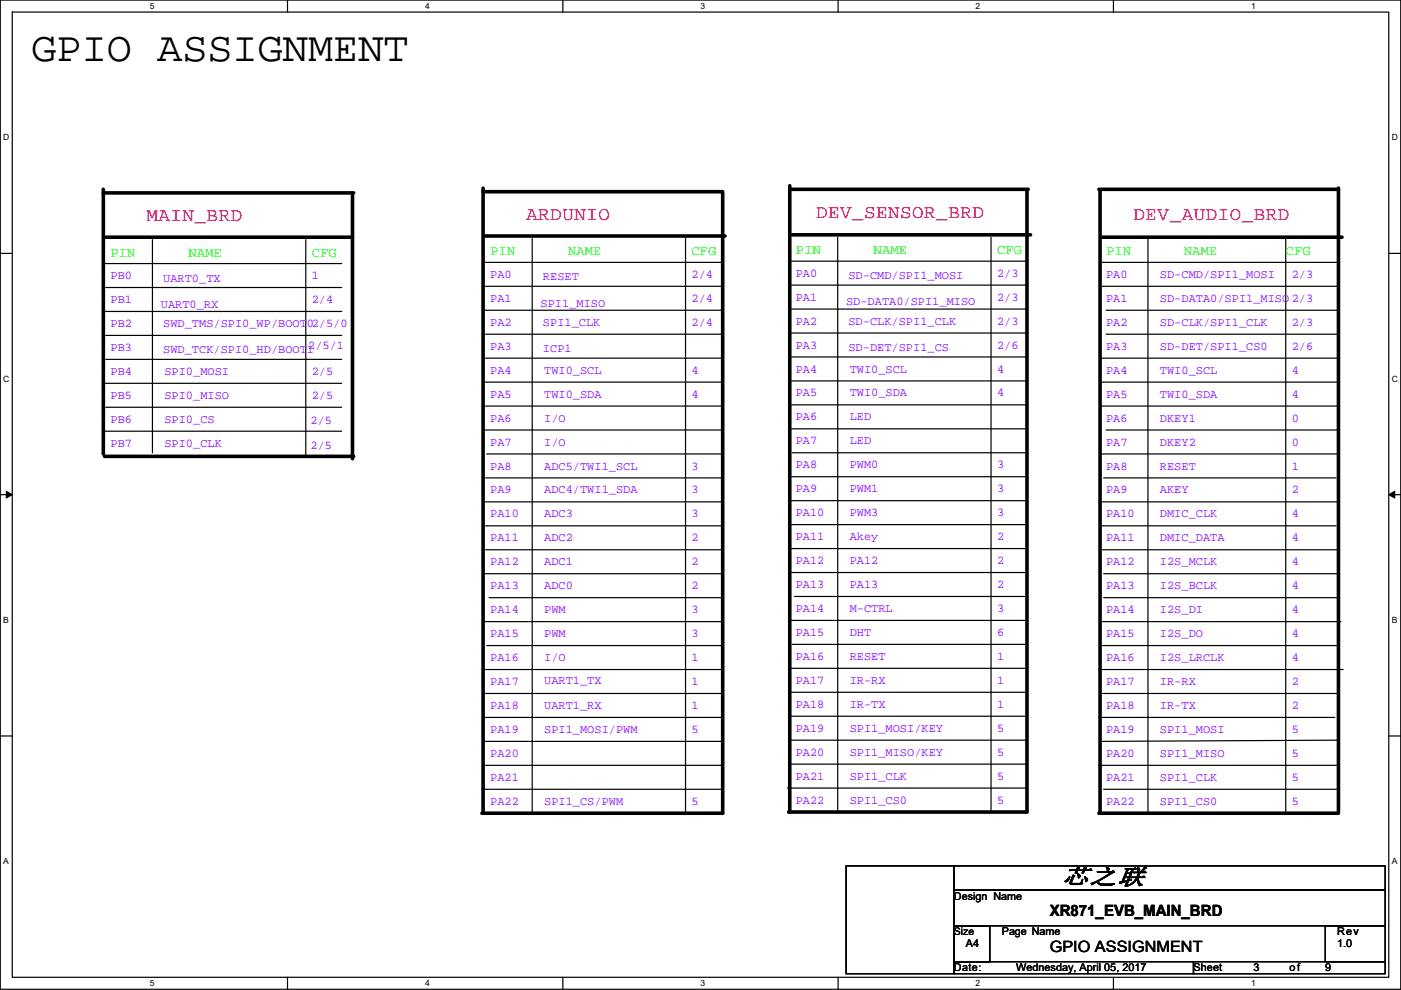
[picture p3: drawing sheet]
<svg xmlns="http://www.w3.org/2000/svg" width="297mm" height="210mm" viewBox="0 0 297 210" stroke-linecap="round" stroke-linejoin="round" font-family="sans-serif">
<defs><g id="words">
<text font-size="8.9" x="6.7" y="13">GPIO ASSIGNMENT</text>
<text font-size="4.9" x="225.1" y="187.6">芯之联</text>
<g font-size="4.1" fill="#f00">
<text x="31" y="47">MAIN_BRD</text>
<text x="111.6" y="46.7">ARDUNIO</text>
<text x="173" y="46.2">DEV_SENSOR_BRD</text>
<text x="240.3" y="46.7">DEV_AUDIO_BRD</text>
</g>
<g font-size="3.3">
<text x="222.6" y="194.4">XR871_EVB_MAIN_BRD</text>
<text x="222.6" y="201.9">GPIO ASSIGNMENT</text>
</g>
<g font-size="3" fill="#0f0">
<text x="168.7" y="53.9">PIN</text>
<text x="185.2" y="53.9">NAME</text>
<text x="211.4" y="53.9">CFG</text>
<text x="23.4" y="54.4">PIN</text>
<text x="39.9" y="54.4">NAME</text>
<text x="66.1" y="54.4">CFG</text>
<text x="103.9" y="54.2">PIN</text>
<text x="120.5" y="54.2">NAME</text>
<text x="146.6" y="54.2">CFG</text>
<text x="234.5" y="54.2">PIN</text>
<text x="251" y="54.2">NAME</text>
<text x="272.6" y="54.2">CFG</text>
</g>
<g font-size="2.5" fill="#8000ff">
<text x="23.4" y="59.2">PB0</text>
<text x="34.6" y="59.7">UART0_TX</text>
<text x="66.1" y="59.2">1</text>
<text x="103.9" y="58.9">PA0</text>
<text x="115.1" y="59.5">RESET</text>
<text x="146.6" y="58.9">2/4</text>
<text x="168.7" y="58.7">PA0</text>
<text x="179.9" y="59.2">SD-CMD/SPI1_MOSI</text>
<text x="211.4" y="58.7">2/3</text>
<text x="234.5" y="58.9">PA0</text>
<text x="245.9" y="58.9">SD-CMD/SPI1_MOSI</text>
<text x="273.9" y="58.9">2/3</text>
<text x="23.4" y="64.3">PB1</text>
<text x="34.1" y="65.3">UART0_RX</text>
<text x="66.1" y="64.3">2/4</text>
<text x="103.9" y="64">PA1</text>
<text x="114.6" y="65">SPI1_MISO</text>
<text x="146.6" y="64">2/4</text>
<text x="168.7" y="63.8">PA1</text>
<text x="179.4" y="64.8">SD-DATA0/SPI1_MISO</text>
<text x="211.4" y="63.8">2/3</text>
<text x="234.5" y="64">PA1</text>
<text x="245.9" y="64">SD-DATA0/SPI1_MISO</text>
<text x="273.9" y="64">2/3</text>
<text x="23.4" y="69.4">PB2</text>
<text x="34.6" y="69.4">SWD_TMS/SPI0_WP/BOOT02/5/0</text>
<text x="103.9" y="69.1">PA2</text>
<text x="115.1" y="69.1">SPI1_CLK</text>
<text x="146.6" y="69.1">2/4</text>
<text x="168.7" y="68.9">PA2</text>
<text x="179.9" y="68.9">SD-CLK/SPI1_CLK</text>
<text x="211.4" y="68.9">2/3</text>
<text x="234.5" y="69.1">PA2</text>
<text x="245.9" y="69.1">SD-CLK/SPI1_CLK</text>
<text x="273.9" y="69.1">2/3</text>
<text x="23.4" y="74.4">PB3</text>
<text x="34.6" y="75">SWD_TCK/SPI0_HD/BOOT1</text>
<text x="65.3" y="73.9">2/5/1</text>
<text x="103.9" y="74.2">PA3</text>
<text x="115.1" y="74.7">ICP1</text>
<text x="168.7" y="73.9">PA3</text>
<text x="179.9" y="74.4">SD-DET/SPI1_CS</text>
<text x="211.4" y="73.9">2/6</text>
<text x="234.5" y="74.2">PA3</text>
<text x="245.9" y="74.2">SD-DET/SPI1_CS0</text>
<text x="273.9" y="74.2">2/6</text>
<text x="23.4" y="79.5">PB4</text>
<text x="34.9" y="79.5">SPI0_MOSI</text>
<text x="66.1" y="79.5">2/5</text>
<text x="103.9" y="79.3">PA4</text>
<text x="115.4" y="79.3">TWI0_SCL</text>
<text x="146.6" y="79.3">4</text>
<text x="168.7" y="79">PA4</text>
<text x="180.1" y="79">TWI0_SCL</text>
<text x="211.4" y="79">4</text>
<text x="234.5" y="79.3">PA4</text>
<text x="245.9" y="79.3">TWI0_SCL</text>
<text x="273.9" y="79.3">4</text>
<text x="23.4" y="84.6">PB5</text>
<text x="23.4" y="89.7">PB6</text>
<text x="34.9" y="84.6">SPI0_MISO</text>
<text x="34.9" y="89.7">SPI0_CS</text>
<text x="65.8" y="89.9">2/5</text>
<text x="66.1" y="84.6">2/5</text>
<text x="103.9" y="84.3">PA5</text>
<text x="103.9" y="89.4">PA6</text>
<text x="115.4" y="89.4">I/O</text>
<text x="115.4" y="84.3">TWI0_SDA</text>
<text x="146.6" y="84.3">4</text>
<text x="168.7" y="84.1">PA5</text>
<text x="168.7" y="89.2">PA6</text>
<text x="180.1" y="84.1">TWI0_SDA</text>
<text x="180.1" y="89.2">LED</text>
<text x="211.4" y="84.1">4</text>
<text x="234.5" y="84.3">PA5</text>
<text x="234.5" y="89.4">PA6</text>
<text x="245.9" y="84.3">TWI0_SDA</text>
<text x="245.9" y="89.4">DKEY1</text>
<text x="273.9" y="84.3">4</text>
<text x="273.9" y="89.4">0</text>
<text x="23.4" y="94.8">PB7</text>
<text x="34.9" y="94.8">SPI0_CLK</text>
<text x="65.8" y="95.3">2/5</text>
<text x="103.9" y="94.5">PA7</text>
<text x="115.4" y="94.5">I/O</text>
<text x="168.7" y="94.3">PA7</text>
<text x="180.1" y="94.3">LED</text>
<text x="234.5" y="94.5">PA7</text>
<text x="245.9" y="94.5">DKEY2</text>
<text x="273.9" y="94.5">0</text>
<text x="103.9" y="99.6">PA8</text>
<text x="115.4" y="99.6">ADC5/TWI1_SCL</text>
<text x="146.6" y="99.6">3</text>
<text x="168.7" y="99.3">PA8</text>
<text x="180.1" y="99.3">PWM0</text>
<text x="211.4" y="99.3">3</text>
<text x="234.5" y="99.6">PA8</text>
<text x="245.9" y="99.6">RESET</text>
<text x="273.9" y="99.6">1</text>
<text x="103.9" y="104.7">PA9</text>
<text x="115.4" y="104.7">ADC4/TWI1_SDA</text>
<text x="146.6" y="104.7">3</text>
<text x="168.7" y="104.4">PA9</text>
<text x="180.1" y="104.4">PWM1</text>
<text x="211.4" y="104.4">3</text>
<text x="234.5" y="104.7">PA9</text>
<text x="245.9" y="104.7">AKEY</text>
<text x="273.9" y="104.7">2</text>
<text x="103.9" y="109.7">PA10</text>
<text x="115.4" y="109.7">ADC3</text>
<text x="146.6" y="109.7">3</text>
<text x="168.7" y="109.5">PA10</text>
<text x="180.1" y="109.5">PWM3</text>
<text x="211.4" y="109.5">3</text>
<text x="234.5" y="109.7">PA10</text>
<text x="245.9" y="109.7">DMIC_CLK</text>
<text x="273.9" y="109.7">4</text>
<text x="103.9" y="119.9">PA12</text>
<text x="103.9" y="114.8">PA11</text>
<text x="115.4" y="114.8">ADC2</text>
<text x="115.4" y="119.9">ADC1</text>
<text x="146.6" y="114.8">2</text>
<text x="146.6" y="119.9">2</text>
<text x="168.7" y="114.6">PA11</text>
<text x="168.7" y="119.7">PA12</text>
<text x="180.1" y="114.6">Akey</text>
<text x="180.1" y="119.7">PA12</text>
<text x="211.4" y="114.6">2</text>
<text x="211.4" y="119.7">2</text>
<text x="234.5" y="114.8">PA11</text>
<text x="234.5" y="119.9">PA12</text>
<text x="245.9" y="114.8">DMIC_DATA</text>
<text x="245.9" y="119.9">I2S_MCLK</text>
<text x="273.9" y="114.8">4</text>
<text x="273.9" y="119.9">4</text>
<text x="103.9" y="125">PA13</text>
<text x="115.4" y="125">ADC0</text>
<text x="146.6" y="125">2</text>
<text x="168.7" y="124.7">PA13</text>
<text x="180.1" y="124.7">PA13</text>
<text x="211.4" y="124.7">2</text>
<text x="234.5" y="125">PA13</text>
<text x="245.9" y="125">I2S_BCLK</text>
<text x="273.9" y="125">4</text>
<text x="103.9" y="130.1">PA14</text>
<text x="115.4" y="130.1">PWM</text>
<text x="146.6" y="130.1">3</text>
<text x="168.7" y="129.8">PA14</text>
<text x="180.1" y="129.8">M-CTRL</text>
<text x="211.4" y="129.8">3</text>
<text x="234.5" y="130.1">PA14</text>
<text x="245.9" y="130.1">I2S_DI</text>
<text x="273.9" y="130.1">4</text>
<text x="103.9" y="135.1">PA15</text>
<text x="115.4" y="135.1">PWM</text>
<text x="146.6" y="135.1">3</text>
<text x="168.7" y="134.9">PA15</text>
<text x="180.1" y="134.9">DHT</text>
<text x="211.4" y="134.9">6</text>
<text x="234.5" y="135.1">PA15</text>
<text x="245.9" y="135.1">I2S_DO</text>
<text x="273.9" y="135.1">4</text>
<text x="103.9" y="140.2">PA16</text>
<text x="115.4" y="140.2">I/O</text>
<text x="146.6" y="140.2">1</text>
<text x="168.7" y="140">PA16</text>
<text x="180.1" y="140">RESET</text>
<text x="211.4" y="140">1</text>
<text x="234.5" y="140.2">PA16</text>
<text x="245.9" y="140.2">I2S_LRCLK</text>
<text x="273.9" y="140.2">4</text>
<text x="103.9" y="145.3">PA17</text>
<text x="115.4" y="145.1">UART1_TX</text>
<text x="146.6" y="145.3">1</text>
<text x="168.7" y="145.1">PA17</text>
<text x="180.1" y="145.1">IR-RX</text>
<text x="211.4" y="145.1">1</text>
<text x="234.5" y="145.3">PA17</text>
<text x="245.9" y="145.3">IR-RX</text>
<text x="273.9" y="145.3">2</text>
<text x="103.9" y="155.5">PA19</text>
<text x="103.9" y="150.4">PA18</text>
<text x="115.4" y="150.4">UART1_RX</text>
<text x="115.4" y="155.5">SPI1_MOSI/PWM</text>
<text x="146.6" y="150.4">1</text>
<text x="146.6" y="155.5">5</text>
<text x="168.7" y="150.1">PA18</text>
<text x="168.7" y="155.2">PA19</text>
<text x="180.1" y="150.1">IR-TX</text>
<text x="180.1" y="155.2">SPI1_MOSI/KEY</text>
<text x="211.4" y="150.1">1</text>
<text x="211.4" y="155.2">5</text>
<text x="234.5" y="150.4">PA18</text>
<text x="234.5" y="155.5">PA19</text>
<text x="245.9" y="150.4">IR-TX</text>
<text x="245.9" y="155.5">SPI1_MOSI</text>
<text x="273.9" y="150.4">2</text>
<text x="273.9" y="155.5">5</text>
<text x="103.9" y="160.5">PA20</text>
<text x="168.7" y="160.3">PA20</text>
<text x="180.1" y="160.3">SPI1_MISO/KEY</text>
<text x="211.4" y="160.3">5</text>
<text x="234.5" y="160.5">PA20</text>
<text x="245.9" y="160.5">SPI1_MISO</text>
<text x="273.9" y="160.5">5</text>
<text x="103.9" y="165.6">PA21</text>
<text x="168.7" y="165.4">PA21</text>
<text x="180.1" y="165.4">SPI1_CLK</text>
<text x="211.4" y="165.4">5</text>
<text x="234.5" y="165.6">PA21</text>
<text x="245.9" y="165.6">SPI1_CLK</text>
<text x="273.9" y="165.6">5</text>
<text x="103.9" y="170.7">PA22</text>
<text x="115.4" y="170.7">SPI1_CS/PWM</text>
<text x="146.6" y="170.7">5</text>
<text x="168.7" y="170.5">PA22</text>
<text x="180.1" y="170.5">SPI1_CS0</text>
<text x="211.4" y="170.5">5</text>
<text x="234.5" y="170.7">PA22</text>
<text x="245.9" y="170.7">SPI1_CS0</text>
<text x="273.9" y="170.7">5</text>
</g>
<g font-size="2.3">
<text x="202.2" y="190.8">Design Name</text>
<text x="204.8" y="201">A4</text>
<text x="212.4" y="198.4">Page Name</text>
<text x="283.5" y="198.4">Rev</text>
<text x="283.5" y="201">1.0</text>
<text x="202.2" y="206">Date:</text>
<text x="215.5" y="206">Wednesday, April 05, 2017</text>
<text x="253" y="206">Sheet</text>
<text x="265.7" y="206">3</text>
<text x="273.4" y="206">of</text>
<text x="281" y="206">9</text>
</g>
<text font-size="2.2" x="202.2" y="198.4">Size</text>
<g font-size="1.8">
<text x="31.8" y="1.9">5</text>
<text x="90.1" y="1.9">4</text>
<text x="148.5" y="1.9">3</text>
<text x="206.9" y="1.9">2</text>
<text x="265.2" y="1.9">1</text>
<text x=".7" y="29.8">D</text>
<text x="295.1" y="29.8">D</text>
<text x=".7" y="81">C</text>
<text x="295.1" y="81">C</text>
<text x=".7" y="132.1">B</text>
<text x="295.1" y="132.1">B</text>
<text x=".7" y="183.3">A</text>
<text x="295.1" y="183.3">A</text>
<text x="31.8" y="209.2">5</text>
<text x="90.1" y="209.2">4</text>
<text x="148.5" y="209.2">3</text>
<text x="206.9" y="209.2">2</text>
<text x="265.2" y="209.2">1</text>
</g>
</g></defs>
<path d="M.1 0h296.9v209.8h-296.9zM2.6 2.6h291.8v204.7h-291.8z" fill="none" stroke="#000" stroke-width=".25"/>
<g fill="#fff">
<path d="M31.8 .3h1v2h-1z"/>
<path d="M31.8 207.5h1v2.1h-1z"/>
</g>
<path d="M61 0v2.6M61 207.3v2.5" fill="none" stroke="#000" stroke-width=".25"/>
<g fill="#fff">
<path d="M90.1 .3h1v2h-1z"/>
<path d="M90.1 207.5h1v2.1h-1z"/>
</g>
<path d="M119.3 0v2.6M119.3 207.3v2.5" fill="none" stroke="#000" stroke-width=".25"/>
<g fill="#fff">
<path d="M148.5 .3h1v2h-1z"/>
<path d="M148.5 207.5h1v2.1h-1z"/>
</g>
<path d="M177.7 0v2.6M177.7 207.3v2.5" fill="none" stroke="#000" stroke-width=".25"/>
<g fill="#fff">
<path d="M206.9 .3h1v2h-1z"/>
<path d="M206.9 207.5h1v2.1h-1z"/>
</g>
<path d="M236.1 0v2.6M236.1 207.3v2.5" fill="none" stroke="#000" stroke-width=".25"/>
<g fill="#fff">
<path d="M265.2 .3h1v2h-1z"/>
<path d="M265.2 207.5h1v2.1h-1z"/>
<path d="M.7 28.2h1.3v2h-1.3z"/>
<path d="M295.1 28.2h1.3v2h-1.3z"/>
<path d="M.7 79.3h1.3v2.1h-1.3z"/>
<path d="M295.1 79.3h1.3v2.1h-1.3z"/>
</g>
<path d="M.1 53.7h2.5M294.4 53.7h2.6" fill="none" stroke="#000" stroke-width=".25"/>
<g fill="#fff">
<path d="M.7 130.5h1.2v2h-1.2z"/>
<path d="M295.1 130.5h1.2v2h-1.2z"/>
</g>
<path d="M.1 104.9h2.5M294.4 104.9h2.6" fill="none" stroke="#000" stroke-width=".25"/>
<path d="M1.3 104.2l1.3 .7-1.3 .7zM294.4 104.9l1.3-.7v1.4z" fill="#000" stroke="#000" stroke-width=".21"/>
<g fill="#fff">
<path d="M.7 181.7h1.2v2h-1.2z"/>
<path d="M295.1 181.7h1.2v2h-1.2z"/>
</g>
<g fill="none" stroke="#000" stroke-width=".25">
<path d="M21.9 55.9h50.6M32.3 50.8v45.2M64.8 50.8v46M102.4 55.6h50.6M112.8 50.6v121.9M145.3 50.6v121.9M167.2 55.4h50.5M177.6 50.3v121.9M210.1 50.3v121.9M233.2 55.6h50.8M243.4 50.6v121.9M272.6 50.6v121.9"/>
<path d="M22.2 66.1h50.3M22.4 76.2h50.1M22.4 71.1h50.1M22.4 61h50.1M102.7 65.8h50.3M102.9 76h50.1M102.9 70.9h50.1M102.9 60.7h50.1M167.4 65.6h50.3M167.7 60.5h50M167.7 70.6h50M167.7 75.7h50"/>
<path d="M233.2 60.7h50.8M233.2 76h50.8M234.5 65.8h49.5M234.5 70.9h49.5M21.9 91.5h50.6M21.9 81.3h50.6M22.4 86.4h50.1M102.4 91.2h50.6M102.4 81h50.6M102.9 86.1h50.1M103.2 96.3h49.8M167.2 80.8h50.5"/>
<path d="M167.2 91h50.5M167.7 85.9h50M168 96h49.7M233.2 81h50.8M233.2 86.1h50.8M233.2 96.3h50.8M234.5 91.2h49.5M102.4 106.4h50.6M102.9 101.4h50.1M102.9 116.6h50.1M102.9 111.5h50.1M167.2 106.2h50.5"/>
<path d="M167.7 101.1h50M167.7 111.3h50M167.7 116.4h50M233 106.4h51M233.2 111.5h50.1M233.7 116.6h50.3M234 101.4h49.3M102.7 131.8h50.3M102.7 121.7h50.3M103.2 136.9h49.8M103.7 126.8h49.3M167.4 121.4h50.3"/>
<path d="M167.4 131.6h50.3M168 136.7h49.7M168.5 126.5h49.2M233.7 131.8h50.6M233.7 136.9h49.8M234 121.7h50M234 126.8h50M.1 156.1h2.5M102.4 157.2h50.6M102.7 152.2h50.3M102.9 147.1h50.1M102.9 142h50.1"/>
<path d="M167.2 157h50.5M167.4 151.9h50.3M167.7 141.8h50M167.7 146.8h50M233 142h51.8M233 152.2h50M233.7 147.1h49.8M283.5 157l-49.8 .2M294.4 156.1h2.6M102.2 167.4h50.8M102.9 162.3h50.1M166.9 167.2h50.8"/>
<path d="M167.7 162.1h50M233 162.3h50.5M234 167.4h49.5M179.4 183.7h22.8v22.8h-22.8zM202.2 183.7h91.5v5h-91.5zM202.2 188.7h91.5v7.7h-91.5zM202.2 196.4h7.7v7.6h-7.7zM281 196.4h12.7v7.6h-12.7zM202.2 204h50.8v2.5h-50.8zM253 204h40.7v2.5h-40.7z"/>
</g>
<g fill="none" stroke="#000" stroke-width=".76">
<path d="M102.4 39.9v132.6M167.4 39.4v132.8M283.8 39.9v132.3M21.9 40.9h53.1M21.9 40.2v56.1M22.4 50.3h52.3M74.7 41.4v55.9M102.4 40.7h50.8M102.9 50.1h50.8M153.2 40.9v131.6h-51M167.4 40.2h50.6M168 49.8h50.5"/>
<path d="M217.7 40.4v131.8h-50.5M233 40.2h50.8M233.2 40.4v132.1M233.7 50.3h50.8M22.2 96.8h52.8M233 172.5h50.8"/>
</g>
<use href="#words"/>
</svg>
